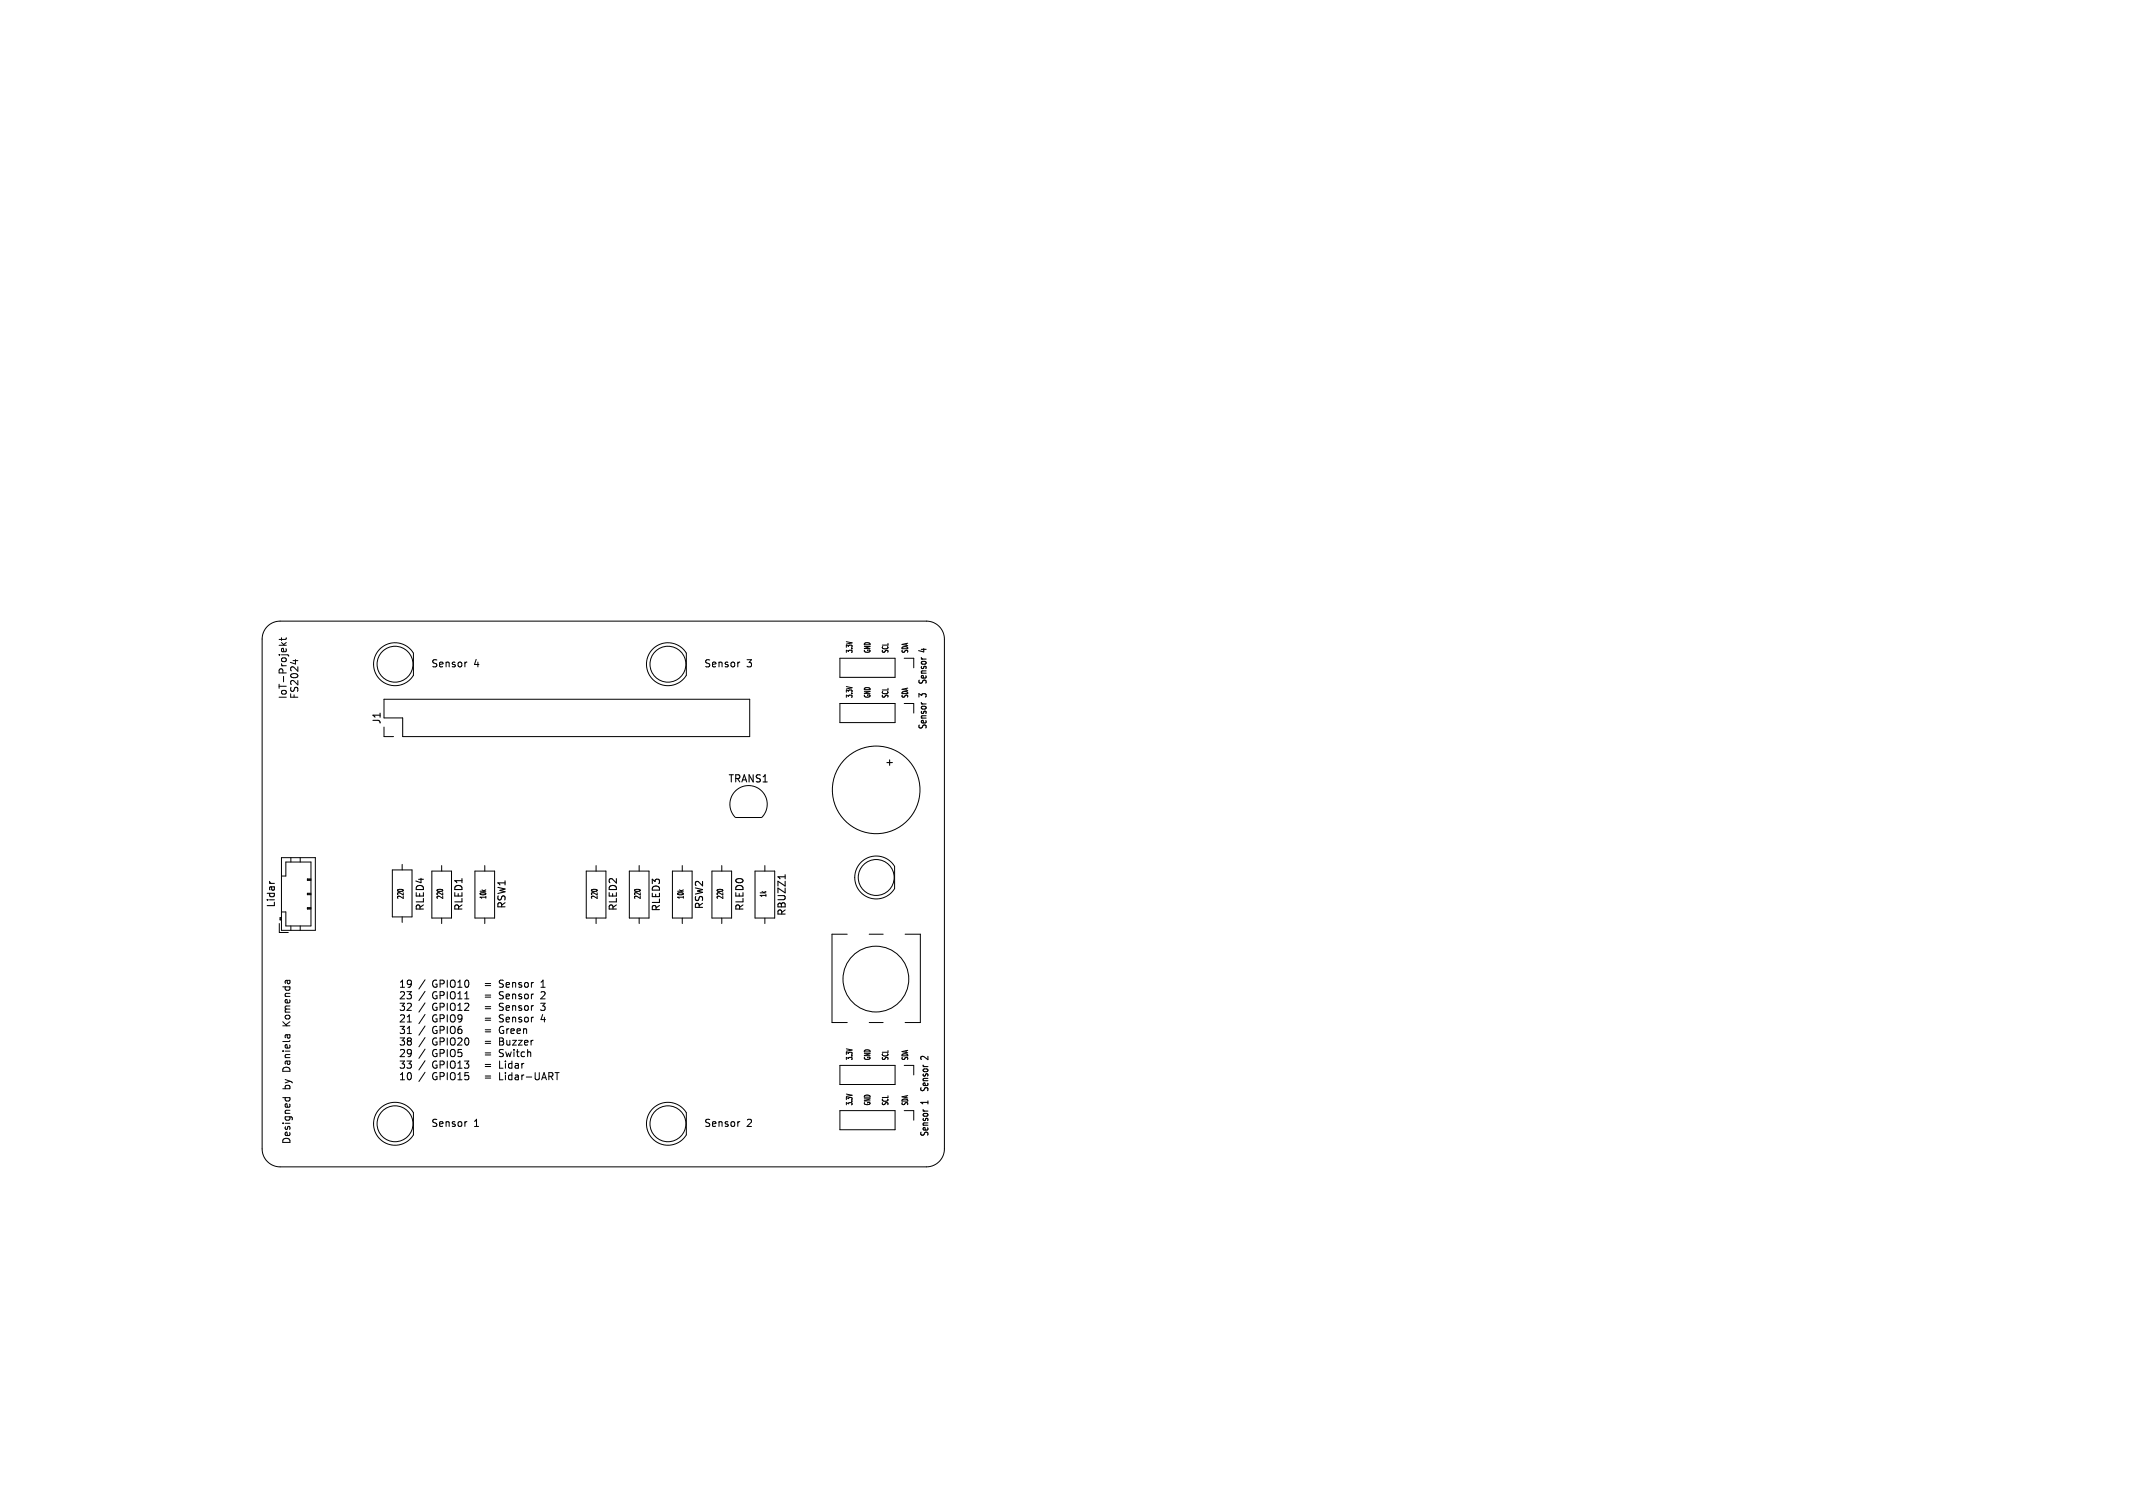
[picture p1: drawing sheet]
<svg xmlns="http://www.w3.org/2000/svg" width="297mm" height="210mm" viewBox="0 0 297 210" stroke-linecap="round" stroke-linejoin="round" font-family="sans-serif">
<defs><g id="words">
<g font-size="1.4">
<text x="60" y="93">Sensor</text>
<text x="65.9" y="93">4</text>
<text x="98" y="93">Sensor</text>
<text x="103.9" y="93">3</text>
<text x="129.2" y="95.4" transform="rotate(-90 129.2 95.4)">Sensor</text>
<text x="129.2" y="90.8" transform="rotate(-90 129.2 90.8)">4</text>
<text x="40" y="97.4" transform="rotate(-90 40 97.4)">IoT-Projekt</text>
<text x="41.6" y="97.4" transform="rotate(-90 41.6 97.4)">FS2024</text>
<text x="53.2" y="101" transform="rotate(-90 53.2 101)">J1</text>
<text x="129.2" y="101.7" transform="rotate(-90 129.2 101.7)">Sensor</text>
<text x="129.2" y="97" transform="rotate(-90 129.2 97)">3</text>
<text x="124.5" y="106.9" transform="rotate(-90 124.5 106.9)">+</text>
<text x="101.3" y="109.2">TRANS1</text>
<text x="38.5" y="126.5" transform="rotate(-90 38.5 126.5)">Lidar</text>
<text x="59.2" y="127" transform="rotate(-90 59.2 127)">RLED4</text>
<text x="64.6" y="127" transform="rotate(-90 64.6 127)">RLED1</text>
<text x="70.6" y="126.6" transform="rotate(-90 70.6 126.6)">RSW1</text>
<text x="86.1" y="127" transform="rotate(-90 86.1 127)">RLED2</text>
<text x="92.1" y="127" transform="rotate(-90 92.1 127)">RLED3</text>
<text x="98.1" y="126.7" transform="rotate(-90 98.1 126.7)">RSW2</text>
<text x="103.7" y="127" transform="rotate(-90 103.7 127)">RLED0</text>
<text x="109.6" y="127.7" transform="rotate(-90 109.6 127.7)">RBUZZ1</text>
<text x="55.5" y="137.6">19</text>
<text x="60.2" y="137.6">GPIO10 =</text>
<text x="70" y="137.6">Sensor</text>
<text x="75.9" y="137.6">1</text>
<text x="40.5" y="142.9" transform="rotate(-90 40.5 142.9)">Komenda</text>
<text x="55.5" y="139.2">23</text>
<text x="55.5" y="140.8">32</text>
<text x="55.5" y="142.5">21</text>
<text x="60.2" y="139.2">GPIO11 =</text>
<text x="60.2" y="140.8">GPIO12 =</text>
<text x="60.2" y="142.5">GPIO9 =</text>
<text x="70" y="139.2">Sensor</text>
<text x="70" y="140.8">Sensor</text>
<text x="70" y="142.5">Sensor</text>
<text x="75.9" y="139.2">2</text>
<text x="75.9" y="140.8">3</text>
<text x="75.9" y="142.5">4</text>
<text x="40.5" y="149.3" transform="rotate(-90 40.5 149.3)">Daniela</text>
<text x="55.5" y="144.1">31</text>
<text x="55.5" y="145.7">38</text>
<text x="55.5" y="147.3">29</text>
<text x="55.5" y="148.9">33</text>
<text x="60.2" y="144.1">GPIO6 =</text>
<text x="60.2" y="145.7">GPIO20 =</text>
<text x="60.2" y="147.3">GPIO5 =</text>
<text x="60.2" y="148.9">GPIO13 =</text>
<text x="70" y="144.1">Green</text>
<text x="70" y="145.7">Buzzer</text>
<text x="70" y="147.3">Switch</text>
<text x="70" y="148.9">Lidar</text>
<text x="129.5" y="147.5" transform="rotate(-90 129.5 147.5)">2</text>
<text x="40.5" y="151.8" transform="rotate(-90 40.5 151.8)">by</text>
<text x="55.5" y="150.5">10</text>
<text x="60.2" y="150.5">GPIO15 =</text>
<text x="70" y="150.5">Lidar-UART</text>
<text x="129.5" y="153.7" transform="rotate(-90 129.5 153.7)">1 Sensor</text>
<text x="40.5" y="159.4" transform="rotate(-90 40.5 159.4)">Designed</text>
<text x="60" y="157">Sensor</text>
<text x="65.9" y="157">1</text>
<text x="98" y="157">Sensor</text>
<text x="103.9" y="157">2</text>
<text x="129.5" y="158.4" transform="rotate(-90 129.5 158.4)">Sensor</text>
</g>
<g font-size="1.1">
<text x="118.8" y="91" transform="rotate(-90 118.8 91)">3.3V</text>
<text x="121.2" y="91" transform="rotate(-90 121.2 91)">GND</text>
<text x="123.8" y="91" transform="rotate(-90 123.8 91)">SCL</text>
<text x="126.5" y="91" transform="rotate(-90 126.5 91)">SDA</text>
<text x="118.8" y="97.2" transform="rotate(-90 118.8 97.2)">3.3V</text>
<text x="121.2" y="97.2" transform="rotate(-90 121.2 97.2)">GND</text>
<text x="123.8" y="97.2" transform="rotate(-90 123.8 97.2)">SCL</text>
<text x="126.5" y="97.2" transform="rotate(-90 126.5 97.2)">SDA</text>
<text x="56.3" y="125.2" transform="rotate(-90 56.3 125.2)">220</text>
<text x="61.7" y="125.2" transform="rotate(-90 61.7 125.2)">220</text>
<text x="67.7" y="125.2" transform="rotate(-90 67.7 125.2)">10k</text>
<text x="83.3" y="125.2" transform="rotate(-90 83.3 125.2)">220</text>
<text x="89.3" y="125.2" transform="rotate(-90 89.3 125.2)">220</text>
<text x="95.2" y="125.2" transform="rotate(-90 95.2 125.2)">10k</text>
<text x="100.8" y="125.2" transform="rotate(-90 100.8 125.2)">220</text>
<text x="106.8" y="125" transform="rotate(-90 106.8 125)">1k</text>
<text x="118.8" y="147.7" transform="rotate(-90 118.8 147.7)">3.3V</text>
<text x="121.2" y="147.7" transform="rotate(-90 121.2 147.7)">GND</text>
<text x="123.8" y="147.7" transform="rotate(-90 123.8 147.7)">SCL</text>
<text x="126.5" y="147.7" transform="rotate(-90 126.5 147.7)">SDA</text>
<text x="118.8" y="154" transform="rotate(-90 118.8 154)">3.3V</text>
<text x="121.2" y="154" transform="rotate(-90 121.2 154)">GND</text>
<text x="123.8" y="154" transform="rotate(-90 123.8 154)">SCL</text>
<text x="126.5" y="154" transform="rotate(-90 126.5 154)">SDA</text>
</g>
</g></defs>
<g fill="none" stroke="#000" stroke-width=".14">
<path d="M37.2 87.2a2.5 2.5 0 0 1 1.8-.7h90a2.5 2.5 0 0 1 2.5 2.5v71a2.5 2.5 0 0 1-2.5 2.5h-90a2.5 2.5 0 0 1-2.5-2.5v-71a2.5 2.5 0 0 1 .7-1.8zM38.9 89.9h1M39.2 89.5l.4 .4M39.2 88.8v.4M39.9 89.5l-.4 .3M39.9 88.8l-.2 .2h-.8M40.8 92h.7M41.1 91.9v.6M52.9 90.4a2.99 2.99 0 0 1 4.7 .6v3a2.99 2.99 0 0 1-4.4 .9 2.99 2.99 0 0 1-.3-4.5zM53.5 97.4h50.9v5.2h-48.3v-2.6h-2.6zM65 92.2l-.2 .1M90.9 90.4a2.99 2.99 0 0 1 4.7 .6v3a2.99 2.99 0 0 1-4.4 .9 2.99 2.99 0 0 1-.3-4.5z"/>
<path d="M103 92.2l-.2 .1M116.9 91.7h7.7v2.6h-7.7zM116.9 98h7.7v2.6h-7.7zM125.9 91.7h1.3v1.3M125.9 98h1.3v1.3M39.2 119.4h4.7v10.2h-4.7zM40.5 119.4v.7M41.8 119.4v.7M53.5 101.2v1.4h1.3M102.4 113.8a2.6 2.6 0 0 1 0-3.6 2.6 2.6 0 0 1 3.7 0 2.6 2.6 0 0 1 0 3.6M102.4 113.8h3.6M38.9 128.6v1.3h1.2"/>
<path d="M39.1 127.8v.3M39.2 127.8h-.2v.3h.2M39.2 122h.6v-1.9h3.5v8.8h-3.5v-1.9h-.6M40.5 128.9v.7M41.8 128.9v.7M42.8 122.5h.5M42.8 124.5h.5M42.8 126.5h.5M43.3 122.4h-.5v.2h.5M43.3 124.4h-.5v.2h.5M43.3 126.4h-.5v.2h.5M54.6 121.2h2.8v6.5h-2.8z"/>
<path d="M56 120.4v.8M56 127.7v.8M59.2 136.4l-.9 1.3M59.2 138.1l-.9 1.2M59.2 139.7l-.9 1.3M60.1 121.3h2.8v6.5h-2.8zM61.5 120.5v.8M61.5 127.8v.8M66.1 121.3h2.8v6.5h-2.8zM67.5 120.5v.8M67.5 127.8v.8M67.6 137h.7"/>
<path d="M67.6 137.3h.7M67.6 138.6h.7M67.6 138.9h.7M69.5 137.4l.2 .1M69.5 139.1h.2M69.7 136.5l-.2 .2 .2 .3M69.7 138.1l-.2 .2 .2 .3M69.7 139.7l-.2 .2 .2 .3M75.3 139.7h.6M75.3 137.5h.6M75.6 136.5l-.3 .3M75.7 138.1l-.4 .1"/>
<path d="M75.9 138.5l-.6 .6h.6M81.6 121.3h2.8v6.5h-2.8zM83 120.5v.8M83 127.8v.8M87.6 121.3h2.8v6.5h-2.8zM89 120.5v.8M89 127.8v.8M93.6 121.3h2.8v6.5h-2.8zM95 120.5v.8M95 127.8v.8M99.1 121.3h2.8v6.5h-2.8zM100.5 120.5v.8"/>
<path d="M100.5 127.8v.8M105.1 121.3h2.8v6.5h-2.8zM106.5 120.5v.8M106.5 127.8v.8M118 130.1h-2.2v12.3h2.2M119.9 120.1a2.99 2.99 0 0 1 4.7 .6v3a2.99 2.99 0 0 1-4.4 .9 2.99 2.99 0 0 1-.3-4.5zM121 130.1h2M126 130.1h2.2v12.3h-2.2M39.4 152.9h1M39.8 152.9l-.1 .2M39.9 144.1l.1 .1M40.3 152.9l.1 .2"/>
<path d="M40.3 144.1l.1 .1M40.4 144.1h-.6M52.9 154.4a2.99 2.99 0 0 1 4.7 .6v3a2.99 2.99 0 0 1-4.4 .9 2.99 2.99 0 0 1-.3-4.5zM56.7 142.3h.6M56.7 143.9h.6M59.2 141.3l-.9 1.3M59.2 142.9l-.9 1.3M59.2 144.5l-.9 1.3M59.2 146.1l-.9 1.3M59.2 147.7l-.9 1.3M59.2 149.3l-.9 1.3M65 156.2l-.2 .1"/>
<path d="M67.6 140.2h.7M67.6 140.5h.7M67.6 141.8h.7M67.6 142.1h.7M67.6 143.4h.7M67.6 143.7h.7M67.6 145h.7M67.6 145.3h.7M67.6 146.6h.7M67.6 146.9h.7M67.6 148.2h.7M67.6 148.5h.7"/>
<path d="M67.6 149.8h.7M67.6 150.1h.7M69.5 140.7h.2M69.5 142.3h.2M69.5 147.1l.2 .1M69.6 145h.3M69.6 147.8v1h.4M69.6 149.4v1h.4M69.7 141.3l-.2 .2 .2 .3M69.7 143l-.2 .4 .2 .5M69.7 146.2l-.2 .1 .2 .3M69.9 144.5h-.3v1h.3"/>
<path d="M75.3 140.6l.4 .1M75.6 141.3l-.3 .7h.6M90.9 154.4a2.99 2.99 0 0 1 4.7 .6v3a2.99 2.99 0 0 1-4.4 .9 2.99 2.99 0 0 1-.3-4.5zM103 156.2l-.2 .1M116.9 148.4h7.7v2.6h-7.7zM116.9 154.7h7.7v2.6h-7.7zM121 142.4h2M125.9 148.4h1.3v1.3M125.9 154.7h1.3v1.3"/>
<circle cx="55" cy="92.5" r="2.5"/>
<circle cx="93" cy="92.5" r="2.5"/>
<circle cx="122" cy="110" r="6.1"/>
<circle cx="122" cy="136.4" r="4.6"/>
<circle cx="122" cy="122.2" r="2.5"/>
<circle cx="55" cy="156.5" r="2.5"/>
<circle cx="93" cy="156.5" r="2.5"/>
</g>
<path d="M128.3 91.6h.1M128.3 97.8v.1M37.5 122.7l.1 .2M109.3 121.8v.6M128.5 148.3v.1M128.5 154.5v.1" fill="none" stroke="#000" stroke-width=".15"/>
<use href="#words"/>
</svg>
